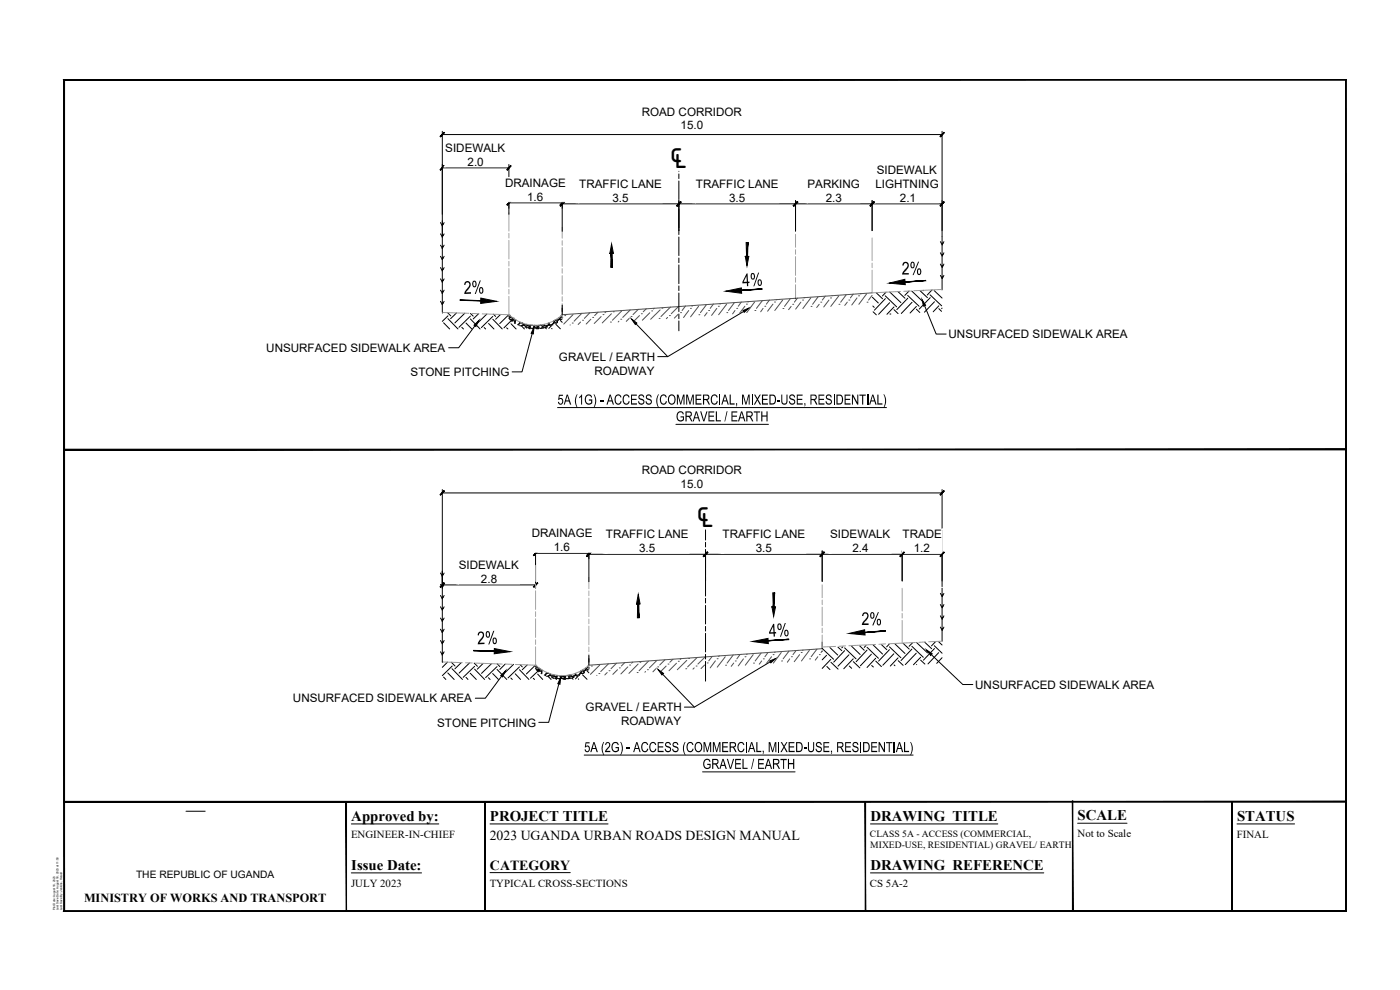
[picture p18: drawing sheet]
<svg xmlns="http://www.w3.org/2000/svg" width="420mm" height="297mm" viewBox="0 0 420 297" stroke-linecap="round" stroke-linejoin="round" font-family="sans-serif">
<defs><g id="words">
<g font-size="10.9">
<text x="200.9" y="50.5">℄</text>
<text x="208.9" y="158.1">℄</text>
</g>
<g font-size="5.9">
<text x="270.6" y="82.4">2%</text>
<text x="139.2" y="88.2" transform="rotate(-2 139.2 88.2)">2%</text>
<text x="222.8" y="85.9" transform="rotate(-3 222.8 85.9)">4%</text>
<text x="230.8" y="191.1" transform="rotate(-3 230.8 191.1)">4%</text>
<text x="258.5" y="187.5">2%</text>
<text x="143.2" y="193.3" transform="rotate(-2 143.2 193.3)">2%</text>
</g>
<g font-size="4.7">
<text x="167.3" y="121.4">5A (1G) - ACCESS (COMMERCIAL, MIXED-USE, RESIDENTIAL)</text>
<text x="202.8" y="126.4">GRAVEL / EARTH</text>
<text x="175.3" y="225.7">5A (2G) - ACCESS (COMMERCIAL, MIXED-USE, RESIDENTIAL)</text>
<text x="210.8" y="230.7">GRAVEL / EARTH</text>
</g>
<g font-size="4.4">
<text x="105.4" y="246.2">Approved by:</text>
<text x="147.1" y="246.2">PROJECT TITLE</text>
<text x="261.2" y="246.2">DRAWING TITLE</text>
<text x="323.4" y="246">SCALE</text>
<text x="371.2" y="246.2">STATUS</text>
<text x="105.4" y="260.9">Issue Date:</text>
<text x="261.2" y="260.9">DRAWING REFERENCE</text>
</g>
<text font-size="4.2" x="147.1" y="260.9">CATEGORY</text>
<text font-size="4.1" x="147" y="252">2023 UGANDA URBAN ROADS DESIGN MANUAL</text>
<text font-size="3.7" x="25.2" y="270.5">MINISTRY OF WORKS AND TRANSPORT</text>
<g font-size="3.5">
<text x="192.6" y="34.7">ROAD CORRIDOR</text>
<text x="204.2" y="38.8">15.0</text>
<text x="133.6" y="45.5">SIDEWALK</text>
<text x="140.3" y="49.7">2.0</text>
<text x="263.1" y="52.2">SIDEWALK</text>
<text x="151.6" y="56">DRAINAGE</text>
<text x="173.8" y="56.3">TRAFFIC LANE</text>
<text x="208.9" y="56.3">TRAFFIC LANE</text>
<text x="242.3" y="56.3">PARKING</text>
<text x="262.7" y="56.4">LIGHTNING</text>
<text x="158.2" y="60.2">1.6</text>
<text x="183.8" y="60.5">3.5</text>
<text x="218.8" y="60.5">3.5</text>
<text x="247.8" y="60.5">2.3</text>
<text x="270.1" y="60.6">2.1</text>
<text x="284.7" y="101.5">UNSURFACED SIDEWALK AREA</text>
<text x="79.9" y="105.6">UNSURFACED SIDEWALK AREA</text>
<text x="123.2" y="112.8">STONE PITCHING</text>
<text x="167.8" y="108.3">GRAVEL / EARTH</text>
<text x="178.4" y="112.5">ROADWAY</text>
<text x="192.6" y="142.1">ROAD CORRIDOR</text>
<text x="204.2" y="146.3">15.0</text>
<text x="159.6" y="161.2">DRAINAGE</text>
<text x="181.8" y="161.5">TRAFFIC LANE</text>
<text x="216.9" y="161.5">TRAFFIC LANE</text>
<text x="249.2" y="161.5">SIDEWALK</text>
<text x="270.9" y="161.5">TRADE</text>
<text x="166.2" y="165.4">1.6</text>
<text x="191.8" y="165.7">3.5</text>
<text x="226.8" y="165.7">3.5</text>
<text x="255.8" y="165.7">2.4</text>
<text x="274.2" y="165.7">1.2</text>
<text x="137.7" y="170.7">SIDEWALK</text>
<text x="144.3" y="174.9">2.8</text>
<text x="292.7" y="206.7">UNSURFACED SIDEWALK AREA</text>
<text x="87.9" y="210.8">UNSURFACED SIDEWALK AREA</text>
<text x="175.8" y="213.4">GRAVEL / EARTH</text>
<text x="131.2" y="218">STONE PITCHING</text>
<text x="186.4" y="217.7">ROADWAY</text>
</g>
<g font-size="3.2">
<text x="105.4" y="251.4">ENGINEER-IN-CHIEF</text>
<text x="323.4" y="251.3">Not to Scale</text>
<text x="371.2" y="251.4">FINAL</text>
<text x="105.4" y="266.1">JULY 2023</text>
<text x="147" y="266.1">TYPICAL CROSS-SECTIONS</text>
<text x="261.1" y="266.1">CS 5A-2</text>
</g>
<text font-size="3.1" x="40.8" y="263.5">THE REPUBLIC OF UGANDA</text>
<g font-size="2.9">
<text x="261.1" y="251.2">CLASS 5A - ACCESS (COMMERCIAL,</text>
<text x="261.2" y="254.5">MIXED-USE, RESIDENTIAL) GRAVEL/ EARTH</text>
</g>
<g font-size=".9">
<text x="16.5" y="273.1" transform="rotate(-90 16.5 273.1)">Plot Date: August 16, 2023</text>
<text x="17.6" y="273.1" transform="rotate(-90 17.6 273.1)">Last Save Date: August 16, 2023 at 11:50</text>
<text x="18.6" y="273.1" transform="rotate(-90 18.6 273.1)">Last Save By: Jenkins, Herald</text>
</g>
</g></defs>
<!-- layer: 0 -->
<g fill="none" stroke="#000" stroke-width=".3">
<path d="M19.2 23.9h384.7v216.7h-384.7zM132.9 93.8l-.2 .1M133.1 96.8l1.8 1.9M134.3 93.8l1 1M134.4 94.8l-1.7 1.6M134.4 95.6l3 3.1M137 93.9l-1.8 1.7M138.6 98.2l.5 .5M139.5 94l-3 2.9M139.9 96.9l1.7 1.8M141.2 94.9l-3.5 3.3M141.2 95.7l2.9 3"/>
<path d="M141.2 94.1l.8 .8M143.6 94.1l-1.6 1.6M145.3 98.3l.4 .4M146.1 94.2l-2.9 2.8M146.6 97.1l1.6 1.6M147.9 94.9l-3.4 3.4M147.9 95.8l2.8 2.9M148.1 94.3l.6 .6M150.2 94.3l-1.5 1.5M152 98.4l.4 .3M152.7 94.4l-2.7 2.7M153.4 97.1l1.5 1.6"/>
<path d="M153.4 96.3l-2.2 2.1M156.7 98l.7 .7M158 98.4v.1M158.9 98.5l.1 .2M161.5 98.7h.1M163.6 98.3l.4 .4M165.6 97.7l-.9 .8M165.6 98.5l.1 .2M166.8 97.3l1.4 1.4M168.2 96.2l.5 .5M261.8 89.2l1.8 1.7M261.9 91.8l.5 .4"/>
<path d="M262 93.5l1 1M263 87.8l1.9 1.8M265.7 88.8l3.4 3.3M265.7 89.6l-3.3 3.5M265.9 87.7l-1.1 1.1M267 90.8l-3.3 3.5M267 87.6l3.4 3.2M267.1 94.2h.1M268.3 92.1l-2.1 2.2M268.3 92.9l1.2 1.2M269.5 87.5l2.1 2M272.4 88.6l3.4 3.3"/>
<path d="M272.4 89.5l-3.3 3.4M272.8 87.3l-1.2 1.3M273.6 87.3l3.5 3.3M273.7 90.7l-3.2 3.4M275 91.9l-1.9 2M275 92.8l1 1M276 87.2l2.3 2.1M277.1 87.1l-.1 .1M279.1 88.5l3.5 3.3M279.2 89.3l-3.3 3.4M279.7 87l-1.4 1.5M280.4 87.2l2.3 2.2"/>
<path d="M280.4 90.5l-3 3.2M281.8 91.8l-1.7 1.7M281.8 92.6l.8 .8M282.6 86.9l.1 .1M282.7 92.4l-.1 .2M134.3 198.7l-1.6 1.5M135.5 198.7l1.1 1.1M135.7 199.8l-3 2.9M138.4 198.8l-1.9 1.9M140.9 198.9l-3.1 3.1M142.3 199l1 .9M142.4 199.9l-3.4 3.3"/>
<path d="M145 199l-1.8 1.8M147.5 199.1l-3 2.9M149.2 199.2l.8 .8M151.6 199.2l-1.6 1.7M154.1 199.3l-2.9 2.8M156.1 199.4l.6 .7M158.2 199.5l-1.5 1.4M160.7 199.6l-2.7 2.6M246.7 195.4h.1M246.7 194.5l3.5 3.3M248.1 196.6l-1.4 1.4M248.1 200l1 .9"/>
<path d="M249.1 194.3l2.3 2.2M249.3 197.9l-2.6 2.7M249.4 198.7l2.1 2.1M251.5 194.2l1.1 1M252.9 194.1l-.3 .3M253.5 195.2l-3.3 3.5M253.5 194.4l3.4 3.3M254.8 196.5l-3.3 3.4M254.9 199.8l.7 .7M255.6 193.9l2.5 2.5M256.1 197.7l-2.9 2.9M256.1 198.5l1.9 1.9"/>
<path d="M258 193.8l1.4 1.3M259.9 193.7l-.5 .6M260.2 195.1l-3.3 3.4M260.2 194.2l3.4 3.3M261.5 196.3l-3.3 3.5M261.6 199.7l.5 .4M262.1 193.5l2.8 2.7M262.8 197.5l-2.6 2.8M262.8 198.4l1.7 1.6M264.5 193.4l1.6 1.5M266.9 193.3l-.8 .8M266.9 194.9l-3.2 3.5"/>
<path d="M266.9 194.1l3.5 3.2M268.3 196.2l-3.3 3.4M268.3 199.5l.3 .3M268.6 193.2l3 2.9M269.5 197.4l-2.3 2.4M269.6 198.2l1.4 1.4M271 193l1.9 1.8M273.7 194.8l-3.3 3.4M273.7 193.9l3.4 3.3M273.8 192.9l-1 1M275 196l-3.3 3.4M275.1 199.4h.1"/>
<path d="M275.1 192.8l3.3 3.1M276.3 197.2l-2.2 2.3M276.3 198.1l1.3 1.1M277.5 192.7l2.1 1.9M280.4 193.7l2.3 2.3M280.4 194.6l-3.3 3.5M280.8 192.5l-1.2 1.3M281.6 192.5l1.1 1M281.7 195.8l-3.2 3.4M282.7 197.3l-1.6 1.7M133.1 203.1l.7 .8M134.4 201.9l1.9 2"/>
<path d="M135.7 200.6l3.1 3.3M139.9 203.2l.5 .7M141.1 202l1.8 1.9M142.4 200.8l3 3.1M146.6 203.4l.5 .5M147.9 202.1l1.7 1.8M149.2 200l-3.5 3.3M149.2 200.9l2.9 3M153.3 203.4l.4 .5M154.6 202.2l1.6 1.7M155.9 200.1l-3.4 3.3M155.9 200.9l2.8 3"/>
<path d="M160 203.5l.4 .4M161.4 202.3l1.5 1.6M161.4 201.4l-2.2 2.1M164.7 203.1l.7 .8M166 203.5v.1M166.9 203.7l.1 .1M169.5 203.8h.1M171.6 203.5l.4 .3M173.6 202.8l-.9 .9M173.6 203.7l.1 .1M174.8 202.5l1.4 1.3M176.2 201.3l.5 .6"/>
<path d="M55.8 243.4h5.8"/>
</g>
<!-- layer: Z-DETL-MINR -->
<g fill="none" stroke="#4f4f4f" stroke-width=".3">
<path d="M168.9 95.2l-.2 .2M169.5 94.7h.1M171.1 97.5h.1M171.7 96.9h.1M172 94.4l-2.8 2.8M174.2 96.6l-.7 .8M174.6 94l-2.3 2.4M174.8 96.1h.1M177 93.8l-1.6 1.7M177.3 95.8l-1.4 1.4M177.9 95.2h.1M179.5 93.7l-1 1"/>
<path d="M180.4 95l-2.1 2.1M181 94.4h.1M181.9 93.5l-.3 .3M183.2 96.6h.1M183.5 94.1l-2.8 2.8M184.1 93.5h.1M185.7 96.4l-.2 .2M186.3 95.8h.1M186.6 93.3l-2.8 2.8M188.8 95.5l-.9 .9M189.1 93l-2.2 2.2M189.4 95h.1"/>
<path d="M191.5 92.8l-1.5 1.6M191.9 94.7l-1.5 1.6M192.5 94.1h.1M194 92.7l-1 .8M195 93.8l-2.2 2.3M195.6 93.3h.1M196.4 92.5l-.3 .2M197.8 95.5h.1M198.1 93l-2.8 2.8M198.7 92.4h.1M200.3 95.2l-.3 .4M200.9 94.7h.1"/>
<path d="M201.2 92.1l-2.8 2.9M203.4 94.4l-1 1M203.6 92l-2.1 2.1M204.2 93.8h.1M205.7 91.8l-1 1.4M206.7 93.2l-1.6 2.1M207.2 92.5h.1M207.8 91.7l-.1 .2M209.7 91.9l-2.5 3.2M209.7 94.4h.1M212 91.4l-1.8 2.4M212.2 93.8l-.8 1"/>
<path d="M212.7 93.2h.1M214.1 91.2l-1 1.3M215.1 92.5l-1.5 2.1M215.6 91.9h.1M216.2 91.1l-.1 .2M218.1 91.3l-2.4 3.1M218.1 93.8h.1M220.4 90.8l-1.8 2.4M220.6 93.2l-.7 1M221.1 92.5h.1M222.5 90.6l-.9 1.3M223.5 91.9l-1.6 2.1"/>
<path d="M224 91.3h.1M224.6 90.5l-.1 .1M226.5 90.6l-2.4 3.2M226.6 93.2h.1M228.8 90.2l-1.8 2.3M229 92.5l-.7 1M229.5 91.9h.1M230.9 90l-.9 1.3M232 91.3l-1.6 2.1M232.4 90.6h.1M233 89.9l-.1 .1M234.9 90l-2.4 3.2"/>
<path d="M235 92.6h.1M237.2 89.6l-1.8 2.3M237.4 91.9l-.7 1M237.9 91.3h.1M239.3 89.4l-.9 1.3M240.4 90.7l-1.6 2M240.9 90h.1M241.4 89.3l-.1 .1M243.3 89.4l-2.4 3.2M243.4 91.9h.1M245.6 89l-1.7 2.3M245.9 91.3l-.8 1"/>
<path d="M246.3 90.7h.1M247.7 88.8l-.9 1.2M248.8 90l-1.6 2.1M249.2 89.4h.1M249.8 88.7v.1M251.7 88.8l-2.4 3.1M251.8 91.3h.1M254 88.4l-1.7 2.3M254.3 90.7l-.8 .9M254.7 90h.1M256.1 88.3l-.9 1.1M257.2 89.4l-1.6 2.1"/>
<path d="M257.7 88.8h.1M258.2 88.1h.1M260.1 88.1l-2.3 3.2M260.2 90.7h.1M261.7 88.6l-1 1.4M177.5 199.8h.1M180 199.5l-2.8 2.8M182.6 199.2l-2.3 2.3M185 199l-1.6 1.6M187.5 198.8l-1 1M189 199.5h.1M189.9 198.7l-.3 .3"/>
<path d="M191.5 199.2l-2.7 2.8M192.1 198.7h.1M194.6 198.4l-2.8 2.8M197.1 198.1l-2.2 2.3M199.5 198l-1.5 1.5M199.9 199.8l-1.5 1.6M200.5 199.2h.1M202 197.8l-1 .9M203 199l-2.2 2.2M203.6 198.4h.1M204.4 197.6l-.3 .3M206.1 198.1l-2.8 2.8"/>
<path d="M206.7 197.6h.1M208.9 199.8h.1M209.2 197.3l-2.8 2.8M211.4 199.5l-1 1.1M211.6 197.1l-2.1 2.1M212.2 198.9h.1M213.7 197l-1 1.3M214.7 198.3l-1.6 2.1M215.2 197.6h.1M215.8 196.8l-.1 .2M217.7 197l-2.4 3.2M217.7 199.6h.1"/>
<path d="M220 196.5l-1.8 2.5M220.2 199l-.8 .9M220.7 198.3h.1M222.1 196.4l-1 1.3M223.1 197.7l-1.5 2.1M223.6 197h.1M224.2 196.2l-.1 .2M226 196.4l-2.3 3.2M226.1 199h.1M228.4 195.9l-1.8 2.4M228.6 198.3l-.7 1M229.1 197.7h.1"/>
<path d="M230.5 195.8l-.9 1.2M231.5 197l-1.6 2.2M232 196.4h.1M232.6 195.7l-.1 .1M234.5 195.8l-2.4 3.2M234.6 198.3h.1M236.8 195.4l-1.8 2.3M237 197.7l-.7 1M237.5 197h.1M238.9 195.2l-.9 1.2M240 196.4l-1.6 2.1M240.4 195.8h.1"/>
<path d="M241 195.1h-.1M242.9 195.1l-2.4 3.2M243 197.7h.1M245.2 194.8l-1.8 2.2M245.4 197l-.7 1.1M245.9 196.4h.1M246.7 195.3l-.3 .5M176.9 200.4l-.2 .2M179.1 202.6v.1M179.7 202.1h.1M182.2 201.8l-.7 .7M182.8 201.2h.1"/>
<path d="M185.3 200.9l-1.4 1.4M185.9 200.4h.1M188.4 200.1l-2.1 2.1M191.2 201.8h.1M193.7 201.5l-.2 .2M194.3 200.9h.1M196.8 200.6l-.9 1M197.4 200.1h.1M205.8 200.6h.1M208.4 200.4l-.4 .4"/>
</g>
<!-- layer: C-RMRS-LINE-W-BRKN -->
<g fill="none" stroke="#a3a3a3" stroke-width=".3">
<path d="M152.7 63.8v5.5M152.7 70v1.4M152.7 72.1v5.6M152.7 78.4v1.4M168.7 68.2v3.3M168.7 72.2v1.4M168.7 74.3v5.6M238.7 70.3v3.9M238.7 74.9v1.4M238.7 77v5.6M261.7 71.4v6.8M261.7 78.9v1.4"/>
<path d="M152.7 80.5v5.6M152.7 86.8v1.4M152.7 88.9v5.5M168.7 80.6v1.4M168.7 82.7v5.6M168.7 89v1.4M168.7 91.1v3.3M238.7 83.3v1.4M238.7 85.4v3.9M261.7 81.1v6.8M160.7 168.9v5.5M160.7 175.2v1.4"/>
<path d="M160.7 177.3v5.6M176.7 173.3v3.3M176.7 177.3v1.5M176.7 179.4v5.6M246.7 175.5v3.9M270.7 176.5v6.8M160.7 183.5v1.5M160.7 185.7v5.5M160.7 192v1.4M160.7 194.1v5.5M176.7 185.7v1.4M176.7 187.9v5.5"/>
<path d="M176.7 194.1v1.4M176.7 196.2v3.3M246.7 180v1.4M246.7 182.1v5.6M246.7 188.5v1.4M246.7 190.5v3.9M270.7 184.1v1.3M270.7 186.1v6.9"/>
</g>
<g fill="none" stroke="#000" stroke-width=".3">
<path d="M203.7 48.6v2.9M203.7 52.2v1.4M203.7 54.3v5.6M203.7 60.6v1.4M203.7 62.7v5.6M203.7 69v1.4M203.7 71.1v5.6M203.7 77.4v1.4M203.7 79.5v5.6M168.7 91.6v2.8M203.7 85.8v1.4M203.7 87.9v5.6"/>
<path d="M203.7 94.2v1.4M203.7 96.3v3M238.7 87.5v2M211.7 156.1v5.9M211.7 162.7v1.4M211.7 164.8v5.6M211.7 171.1v1.4M211.7 173.2v5.6M211.7 179.5v1.4M176.7 196.7v2.8M211.7 181.6v5.6M211.7 187.9v1.4"/>
<path d="M211.7 190v5.6M211.7 196.3v1.4M211.7 198.4v6M246.7 192.6v2"/>
</g>
<!-- layer: Z-DETL-DIMS -->
<g fill="none" stroke="#000" stroke-width=".3">
<path d="M132.7 39.4v31.5M282.7 39.4v31.5M132.7 50.4h20M132.7 40.4h150M152.7 49.3v15M168.7 59.9v9.5M152.7 60.9h16M168.7 61.2h114M203.7 60.2v9M238.7 60.2v9.1M261.7 60.2v9M142.5 97.8l-4.8 6.5h-3.1"/>
<path d="M190.9 97.1l9.5 9.9M223.2 93.5l-22.8 13.5h-3M277.5 91.7l3.5 8.5h3M159.7 100.1l-3 11.5h-3M132.7 146.9v29.6M132.7 147.9h150M282.7 146.9v29.1M132.7 175.5h28M160.7 165v4.4M160.7 169.7v6.8M160.7 166h16M176.7 165v9.5"/>
<path d="M176.7 166.3h106M211.7 165.3v9M246.7 165.3v9.1M270.7 165.3v9M231.2 198.6l-22.8 13.6h-3M279.5 196.4l9.5 9h3M150.5 202.9l-4.8 6.6h-3.1M167.7 205.2l-3 11.5h-3M198.9 202.3l9.5 9.9"/>
</g>
<!-- layer: ARCHTICK -->
<g fill="#000" stroke="#000" stroke-width=".3">
<path d="M133.3 39.7l-1.1 1.3 1.2-1.1zM133.3 39.7l-1.1 1.3-.1-.1z"/>
<path d="M133.3 49.7l-1.1 1.3 1.2-1.2zM133.3 49.7l-1.1 1.3-.1-.1z"/>
<path d="M153.3 49.7l-1.2 1.2 .1 .1zM153.3 49.7l.1 .1-1.2 1.2z"/>
<path d="M283.3 39.7l-1.2 1.2 .1 .1zM283.3 39.7l.1 .2-1.2 1.1z"/>
<path d="M153.3 60.2l-1.1 1.3 1.2-1.1zM153.3 60.2l-1.1 1.3-.1-.1z"/>
<path d="M168.1 61.4l.1 .1 1.1-1.3zM169.3 60.2l.1 .2-1.2 1.1z"/>
<path d="M169.3 60.5l-1.1 1.3 1.2-1.2zM168 61.7l1.3-1.2-1.1 1.3z"/>
<path d="M203.1 61.7l.1 .1 1.1-1.3zM204.3 60.5l.1 .1-1.2 1.2z"/>
<path d="M204.3 60.5l-1.1 1.3 1.2-1.2zM203.1 61.7l1.2-1.2-1.1 1.3z"/>
<path d="M238.1 61.7l.1 .1 1.1-1.3zM239.3 60.5l.1 .1-1.2 1.2z"/>
<path d="M239.3 60.5l-1.1 1.3 1.2-1.2zM238.1 61.7l1.2-1.2-1.1 1.3z"/>
<path d="M262.3 60.5l-1.2 1.2 .1 .1zM262.3 60.5l.1 .1-1.2 1.2z"/>
<path d="M262.3 60.5l-1.1 1.3 1.2-1.2zM262.3 60.5l-1.1 1.3-.1-.1z"/>
<path d="M283.3 60.5l-1.2 1.2 .1 .1zM283.3 60.5l.1 .1-1.2 1.2z"/>
<path d="M133.3 147.2l-1.1 1.3 1.2-1.2zM133.3 147.2l-1.1 1.3-.1-.1z"/>
<path d="M282.1 148.4l.1 .1 1.1-1.3zM283.3 147.2l.1 .1-1.2 1.2z"/>
<path d="M133.3 174.9l-1.1 1.3 1.2-1.2zM132.1 176.1l1.2-1.2-1.1 1.3z"/>
<path d="M160.1 176.1l.1 .1 1.1-1.3zM161.3 174.9l.1 .1-1.2 1.2z"/>
<path d="M161.3 165.3l-1.1 1.4 1.2-1.2zM161.3 165.3l-1.1 1.4-.1-.1z"/>
<path d="M177.3 165.3l-1.2 1.3 .1 .1zM177.3 165.3l.1 .2-1.2 1.2z"/>
<path d="M177.3 165.6l-1.1 1.4 1.2-1.2zM177.3 165.6l-1.1 1.4-.1-.1z"/>
<path d="M211.1 166.9l.1 .1 1.1-1.4zM212.3 165.6l.1 .2-1.2 1.2z"/>
<path d="M212.3 165.6l-1.1 1.4 1.2-1.2zM212.3 165.6l-1.1 1.4-.1-.1z"/>
<path d="M247.3 165.6l-1.2 1.3 .1 .1zM247.3 165.6l.1 .2-1.2 1.2z"/>
<path d="M247.3 165.6l-1.1 1.4 1.2-1.2zM247.3 165.6l-1.1 1.4-.1-.1z"/>
<path d="M270.1 166.9l.1 .1 1.1-1.4zM271.3 165.6l.1 .2-1.2 1.2z"/>
<path d="M271.3 165.6l-1.1 1.4 1.2-1.2zM271.3 165.6l-1.1 1.4-.1-.1z"/>
<path d="M283.3 165.6l-1.2 1.3 .1 .1zM283.3 165.6l.1 .2-1.2 1.2z"/>
</g>
<!-- layer: Z-DETL-DIMS -->
<g fill="#fff" stroke="#fff" stroke-width=".3">
<path d="M173.7 53.6v7.2l25.1-7.2zM173.7 60.8l25.1-7.2v7.2z"/>
<path d="M133.5 42.7v7.3l18.4-7.3zM133.5 50l18.4-7.3v7.3z"/>
<path d="M192.6 31.9v7.2l30.3-7.2zM192.6 39.1l30.3-7.2v7.2z"/>
<path d="M151.6 53.2v7.3l18.3-7.3zM151.6 60.5l18.3-7.3v7.3z"/>
<path d="M208.7 53.6v7.2l25.1-7.2zM208.7 60.8l25.1-7.2v7.2z"/>
<path d="M242.4 53.6v7.2l15.7-7.2zM242.4 60.8l15.7-7.2v7.2z"/>
<path d="M262.7 49.4v11.4l19.1-11.4zM262.7 60.8l19.1-11.4v11.4z"/>
<path d="M200.9 42.8v8.5l5.6-8.5zM206.5 42.8v8.5h-5.6z"/>
<path d="M181.7 158.7v7.3l25.1-7.3zM181.7 166l25.1-7.3v7.3z"/>
<path d="M137.5 167.9v7.3l18.4-7.3zM137.5 175.2l18.4-7.3v7.3z"/>
<path d="M192.6 139.3v7.3l30.3-7.3zM192.6 146.6l30.3-7.3v7.3z"/>
<path d="M159.6 158.4v7.3l18.3-7.3zM159.6 165.7l18.3-7.3v7.3z"/>
<path d="M216.7 158.7v7.3l25.1-7.3zM216.7 166l25.1-7.3v7.3z"/>
<path d="M249 158.7v7.3l18.4-7.3zM249 166l18.4-7.3v7.3z"/>
<path d="M270.7 158.8v7.2l12.1-7.2zM270.7 166l12.1-7.2v7.2z"/>
<path d="M208.9 150.4v8.3l5.6-8.3zM214.5 150.4v8.3h-5.6z"/>
</g>
<!-- layer: .Plinth wall -->
<g fill="#000" stroke="#000" stroke-width=".3">
<path d="M144.3 89.4l4.7 1-4.7 .6zM217.8 87.4l4.7-1 .1 1.6zM266.9 84.9l4.7-1.1 .1 1.6zM148.4 194.6l4.7 .9-4.8 .7zM225.8 192.5l4.7-1 .1 1.6zM254.8 190.1l4.7-1.1 .1 1.5z"/>
<path d="M271.6 84.6l6.2-.5zM271.6 84.7l6.2-.5z"/>
<path d="M259.5 189.7l6.2-.4zM259.5 189.8l6.2-.5z"/>
</g>
<!-- layer: C-RMRS-SYMB-W -->
<g fill="#000" stroke="#000" stroke-width=".3">
<path d="M183 76h.4zM183.5 73.2l.6 2.8h-1.1zM223.7 76.9h.4zM223.7 76.9h1l-.5 2.8zM191.5 178.4l.6 2.8h-1.1zM191 181.2h.4zM231.7 182.1h.4zM231.7 182.1h1l-.5 2.8z"/>
<path d="M183 76h.7zM183 76h.7z"/>
<path d="M183 76h.7zM183 76h1.1z"/>
<path d="M183.4 76l.4 4.2-.1-4.2zM183.4 76l.4 4.2h-.5z"/>
<path d="M223.7 76.9h.7zM223.7 76.9h.7z"/>
<path d="M223.7 76.9h.7zM223.7 76.9h1z"/>
<path d="M224.5 72.8l-.1 4.1h-.3zM223.9 72.8l.2 4.1 .4-4.1z"/>
<path d="M191 181.2h.7zM191 181.2h.7z"/>
<path d="M191 181.2h.7zM191 181.2h1.1z"/>
<path d="M191.4 181.2l.4 4.2-.1-4.2zM191.4 181.2l.4 4.2h-.5z"/>
<path d="M231.7 182.1h.7zM231.7 182.1h.7z"/>
<path d="M231.7 182.1h.7zM231.7 182.1h1z"/>
<path d="M232.5 177.9l-.1 4.2h-.3zM231.9 177.9l.2 4.2 .4-4.2z"/>
</g>
<!-- layer: .Plinth wall -->
<path d="M261.7 87.9l-93 6.5M246.7 194.6l-70 5" fill="none" stroke="#4f4f4f" stroke-width=".3"/>
<!-- layer: Z-DETL-DIMS -->
<path d="M142.3 97.6l1.4-1.4-.9 1.7zM189.5 95.7l1.6 1.2-.4 .5zM223 93.2l1.9-.8-1.6 1.3zM276.7 89.9l1.1 1.7-.7 .2zM160.3 98.2l-.3 2-.6-.2zM231 198.3l1.9-.7-1.6 1.3zM278.1 195l1.7 1.2-.5 .5zM150.3 202.7l1.4-1.4-.9 1.8zM168.3 203.3l-.3 2-.6-.2zM197.5 200.9l1.6 1.1-.4 .5z" fill="#000" stroke="#000" stroke-width=".3"/>
<!-- layer: Z-DETL-HTCH -->
<g fill="none" stroke="#989898" stroke-width=".3">
<path d="M132.7 93.8l8 .2M141.7 94.1h2M144.7 94.2l8 .2M152.7 94.4h.1M152.7 94.4a11.7 11.7 0 0 0 16 0v1.3M270.2 87.4l-8.5 .5M273.2 87.3l-1.9 .1M282.7 86.9l-8.5 .3M132.7 198.6l6.1 .2M139.7 198.9h2M142.7 199l8 .2M151.8 199.2l1.9 .1"/>
<path d="M154.7 199.4l6 .2M160.7 199.6h.1M160.7 199.5a11.7 11.7 0 0 0 16 0M176.7 199.6v1.3M250.8 194l-4.1 .1M253.8 193.8l-2.1 .1M262.7 193.4l-8 .3M265.8 193.2l-2 .1M274.7 192.8l-8 .4M277.7 192.6l-2 .1M282.7 192.4l-4 .2"/>
</g>
<g fill="none" stroke="#000" stroke-width=".3">
<path d="M152.7 94.9h.1M152.9 95.3l-.1 .2 .3 .3M153 95.9h.3M153.1 94.7l-.3 .2M153.1 94.9l.2 .3M153.1 94.8v.1M153.3 96l.2 .3M153.3 95.2h.4M153.3 95.2l.5 .2-.1 .3M153.3 95.2h-.4M153.5 96h.5l-.4 .2zM153.7 96.4l.2-.2 .6 .3"/>
<path d="M153.8 95.7l-.6 .1M154 95.5l.1 .3M154 95.5h.1M154.2 95.9l.5 .1M154.4 96.9h.1M154.6 96.6l-.1 .2M154.9 96l-.3 .4v.7M156 97.7l.4 .1M156 96.6l-.1 .5-.6 .3M156.4 96.8h.1M156.4 96.8l.3 .1h-.6l-.5 .5 .2 .2M156.8 96.9l.3 .2"/>
<path d="M157 97.4l-.6 .3M157.5 97.7l-.4-.2-.5 .4M157.6 97.7v.6M157.9 97.8l-.1 .2 .3 .3M158.1 97.3l-.8 .1-.2-.3-.1 .4M158.2 97.4l.2 .3M158.4 97.7l.6 .1M158.4 97.8l.5 .1-.2 .4M158.4 97.7l-.5 .1M158.7 98.5l.3 .1M158.9 98.3h-.6M159.1 98l.1 .4"/>
<path d="M159.2 98.4h.9M159.3 97.5l-.4 .2M159.7 97.6l-.5 .1-.1 .3M159.7 97.6l.3 .1M160.1 97.7v.7M160.2 98.4l-.3 .3M160.3 98.4l.6 .1M160.5 97.8l.9 .1-.1 .4M160.5 97.8l-.1 .2 .3 .3M160.8 97.6l.1 .1M160.9 98.5l.1 .2M160.9 97.7l.6 .1"/>
<path d="M161.2 98.7l.1-.2h.3l-.2 .2M161.4 98.3h-.6M161.6 98l.1 .4M161.8 98.4h.8M161.8 97.6l-.3 .1M162.6 97.7l-.4-.2-.4 .2-.1 .3M162.6 97.7v.7M162.8 98.4l-.3 .1M162.8 98.4l.3 .1M163 97.8l1 .1-.2 .4M163 97.8l-.1 .2 .3 .3M163.1 97.4h-.4"/>
<path d="M163.4 97.3v.4M163.4 97.7l.7 .1M163.9 98.3h-.5M164.5 97l.2 .1M164.7 97.1l-.1 .4-.6 .2M165.2 97.8l-.5-.2-.4 .1-.1 .5M166.2 96.3l-.2 .8-.5 .3h-.6l-.2-.5M166.3 96.2h.1M166.5 96.8l.6 .1M166.7 96l-.4 .2M166.9 95.9h.8M167 97l-.7-.1-.5 .5 .1 .2"/>
<path d="M167.2 96.5l-.6-.3-.3 .3 .2 .3M167.3 96.4v.4M167.3 96.6l-.1 .2M167.8 95.3l-.1 .5M167.8 95.8l-.6 .6M167.9 95.9h.6M168.1 95.3l-.1 .2 .3 .3M168.1 95.2l.6 .1M168.5 95.2h.2M168.7 95.7l-.3 .1M168.7 94.5l-.4 .4 .2 .3M161.1 199.8l-.3 .3"/>
<path d="M161.1 199.9l.2 .4M176.7 199.6l-.4 .4 .2 .3M160.7 200.1h.1M161 201.1h.3l.2 .4M161.3 200.3h.4M161.3 200.4l.5 .1-.1 .4M161.3 200.3l-.4 .1-.1 .2 .3 .3M161.5 201.1l.5 .1-.4 .2-.1-.3M161.8 200.9h-.6M161.9 201.3l.5 .1M161.9 201.4l-.2 .2M162 200.6l.2 .4 .5 .1"/>
<path d="M162 200.6h.1M162.4 201.5l.1 .1M162.4 202h.1M162.6 201.6v.6M162.6 201.7l-.1 .3M162.9 201.2l-.4 .3M164 202.9h.5M164 201.7l-.6 .9M164.3 202h.4h-.6l-.5 .6 .2 .2M164.4 201.9h.1M164.8 202l.3 .3-.1 .3M165 202.6l-.6 .2"/>
<path d="M165.1 202.2l.2 .4h.5M165.5 202.8l-.4-.1-.4 .1-.1 .3M165.6 202.8v.6M166.1 202.4l-.3 .2M166.2 202.5l.2 .3 .6 .1M166.4 202.9l.5 .2-.2 .3M166.4 202.9l-.5 .1-.1 .2 .3 .3M166.7 203.7h.3M166.9 203.4l-.6 .1M167.3 202.7l-.4 .1M167.7 202.7l-.5 .1-.1 .4 .1 .3 .5 .2 .4-.2 .1-.3-.1-.4-.4-.1M168.2 203.5l-.3 .3"/>
<path d="M168.3 203.6h.6l.1 .2M168.8 202.8l.7 .1M168.9 202.9l.5 .2-.1 .3M168.9 202.9l-.4 .1-.1 .2 .3 .3M169.2 203.8l-.1-.1 .2-.1 .3 .1-.2 .1M169.4 203.4l-.6 .1M169.7 203.5l.1-.7h.8v.7h-.8M169.8 202.7l-.3 .1M170.7 202.6h.2M171.1 202.5l-.2 .1M171.1 203.6l-.6 .1M171.4 202.5v.3l.7 .1"/>
<path d="M171.5 202.9l.5 .2-.2 .3M171.5 202.9l-.5 .1-.1 .2 .3 .3M171.9 203.4l-.5 .1M172.5 202.1l.2 .2-.1 .3M172.6 202.6l-.6 .2M172.7 202l.2 .6h.6M173.2 203l-.5-.3-.4 .1-.1 .5M174.2 201.4l-.2 .8-.5 .4M174.5 202h.6M174.6 201.3l.5 .1M174.6 201.4l-.3 .2 .2 .3M174.7 201.1l-.4 .2"/>
<path d="M175 202.1l-.7-.1-.4 .7M175.1 201.5l.2 .4M175.3 201.7l-.1 .3M175.8 200.4l-.1 .6h-.8M176.5 201.1l-.6-.1-.7 .5M176.5 200.3h.2M176.6 200.3l-.5 .1-.1 .2 .3 .3M176.6 200.4h.1M176.7 200.9h-.3"/>
</g>
<!-- layer: G-CADL-MAJOR -->
<g fill="none" stroke="#000" stroke-width=".3">
<path d="M132.2 66.8l.5 1 .6-1M132.2 70.2l.5 .9 .6-.9M132.2 73.6l.5 .9 .6-.9M132.2 76.9l.5 1 .6-1M132.7 67.3h.1M132.7 67.3v3.3M132.7 70.6h.1M132.7 70.6v3.4M132.7 74h.1M132.7 74v3.4M132.7 77.4h.1M132.7 77.4v3.4"/>
<path d="M132.7 66.3v1M282.2 72.5l.6 1M282.2 75.8l.6 1M282.2 79.2l.6 1M282.7 73h.1M282.7 73v3.4M282.7 76.4h.1M282.7 76.4v3.3M282.7 79.7h.1M282.7 79.7v3.4M282.7 70.9v2.1M283.3 72.5l-.6 1"/>
<path d="M283.3 75.8l-.6 1M283.3 79.2l-.6 1M132.2 80.3l.5 1 .6-1M132.2 83.7l.5 1 .6-1M132.2 87.1l.5 .9 .6-.9M132.2 90.4l.5 1 .6-1M132.7 80.8h.1M132.7 80.8v3.3M132.7 84.1h.1M132.7 84.1v3.4M132.7 87.5h.1M132.7 87.5v3.4"/>
<path d="M132.7 90.9h.1M132.7 90.9v2.7M282.2 82.6l.6 1M282.7 83.1h.1M282.7 83.1v3.8M283.3 82.6l-.6 1M132.2 171.9l.5 1 .6-1M132.2 175.3l.5 1 .6-1M132.2 178.7l.5 .9 .6-.9M132.7 172.4h.1M132.7 172.4v3.4M132.7 175.8h.1"/>
<path d="M132.7 175.8v3.4M132.7 179.2h.1M132.7 179.2v3.4M132.7 171.4v1M282.2 178l.6 1M282.7 178.5h.1M282.7 178.5v3.4M282.7 176.5v2M283.3 178l-.6 1M132.2 182.1l.5 .9 .6-.9M132.2 185.4l.5 1 .6-1M132.2 188.8l.5 1 .6-1"/>
<path d="M132.2 192.2l.5 1 .6-1M132.2 195.6l.5 .9 .6-.9M132.7 182.6h.1M132.7 182.6v3.3M132.7 185.9h.1M132.7 185.9v3.4M132.7 189.3h.1M132.7 189.3v3.4M132.7 192.7h.1M132.7 192.7v3.3M132.7 196h.1M132.7 196v2.7"/>
<path d="M282.2 181.4l.6 1M282.2 184.8l.6 .9M282.2 188.2l.6 .9M282.7 181.9h.1M282.7 181.9v3.4M282.7 185.3h.1M282.7 185.3v3.3M282.7 188.6h.1M282.7 188.6v3.8M283.3 181.4l-.6 1M283.3 184.8l-.6 .9M283.3 188.2l-.6 .9"/>
</g>
<!-- layer: G-BENCHMARKS -->
<path d="M19.3 135h384.6v-.2zM19.3 134.8h384.6l-384.6 .2z" fill="#000" stroke="#000" stroke-width=".3"/>
<!-- layer: .Plinth wall -->
<path d="M167.3 122.3h98.8M202.8 127.3h27.8M175.3 226.6h98.8M210.8 231.6h27.8" fill="none" stroke="#000" stroke-width=".3"/>
<!-- layer: A3 Titlle Block -->
<path d="M19.2 23.9h384.7v249.5h-384.7zM105.4 247.2h26.3M147.1 247.2h35.4M261.2 247.2h38.3M323.4 247h14.8M371.2 247.2h17.3M105.4 261.9h21.1M147.1 261.8h24M261.2 261.9h52.1" fill="none" stroke="#000" stroke-width=".3"/>
<g fill="#000" stroke="#000" stroke-width=".3">
<path d="M19.2 240.4v.3l384.7-.3zM19.2 240.7l384.7-.3v.3z"/>
<path d="M103.9 240.6l.1 32.8zM103.9 240.6l.1 32.8z"/>
<path d="M145.5 240.6l.1 32.8zM145.5 240.6l.1 32.8z"/>
<path d="M259.7 240.6l.1 32.8zM259.7 240.6l.1 32.8z"/>
<path d="M321.8 240.3l.2 32.9zM321.8 240.3l.2 32.9z"/>
<path d="M369.7 240.6l.2 32.8v-32.8zM369.7 240.6l.2 32.8h-.2z"/>
<path d="M19.2 273.3v.2l384.7-.2zM19.2 273.5l384.7-.2v.2z"/>
<path d="M403.8 24v249.4h.2zM403.8 24l.2-.2v249.6zM19.4 24h384.4l.2-.2zM19.1 23.8h384.9l-384.6 .2zM19.1 23.8l.3 249.5v-249.3zM19.1 23.8l.3 249.5-.3 .2zM19.1 273.5l384.8-.2h-384.5zM19.1 273.5l384.8-.2v.2z"/>
</g>
<use href="#words"/>
</svg>
